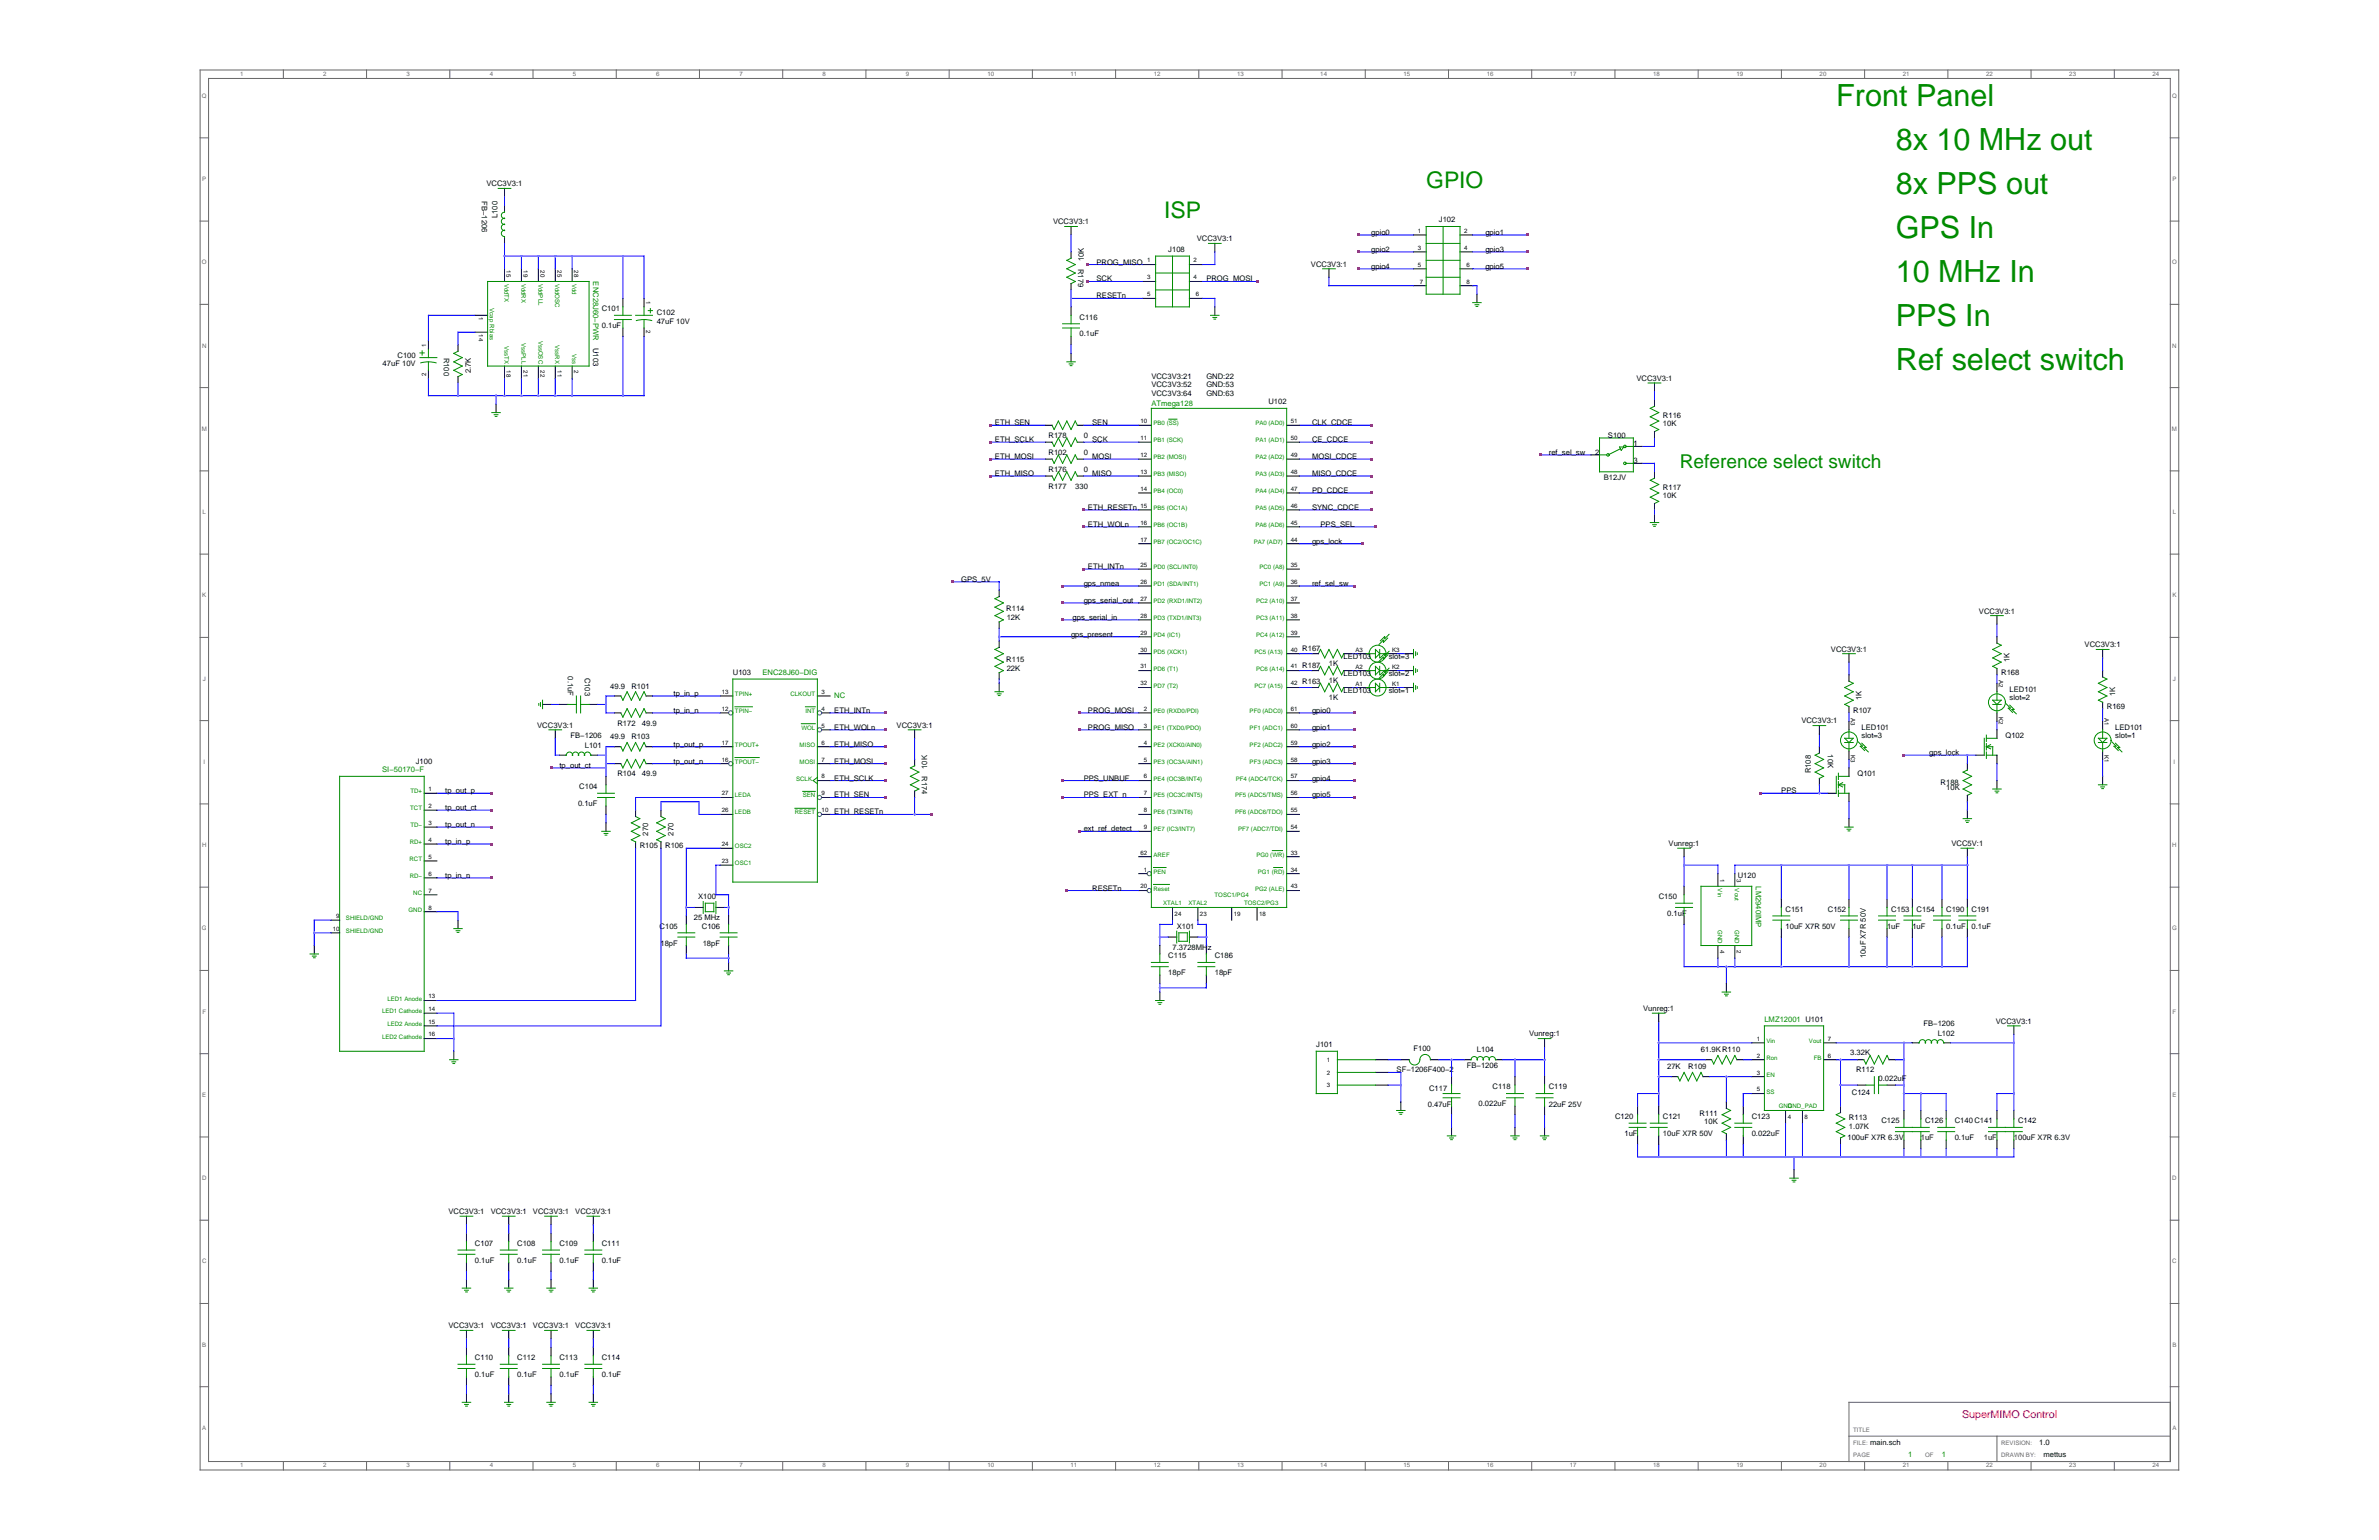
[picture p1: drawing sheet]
<svg xmlns="http://www.w3.org/2000/svg" width="432mm" height="279mm" viewBox="0 0 432 279" stroke-linecap="round" stroke-linejoin="round" font-family="sans-serif">
<defs><g id="words">
<g font-size="5.5" fill="#008b00">
<text x="333.3" y="19.3">Front Panel</text>
<text x="344.1" y="27.3">8x 10 MHz out</text>
<text x="344.1" y="35.3">8x PPS out</text>
<text x="344.1" y="43.2">GPS In</text>
<text x="344.1" y="51.2">10 MHz In</text>
<text x="344.1" y="59.2">PPS In</text>
<text x="344.1" y="67.2">Ref select switch</text>
</g>
<g font-size="4.2" fill="#008b00">
<text x="258.9" y="34.2">GPIO</text>
<text x="211.3" y="39.6">ISP</text>
</g>
<text font-size="3.5" fill="#008b00" x="304.9" y="84.8">Reference select switch</text>
<text font-size="1.9" fill="#f00" x="356.1" y="257.2">SuperMIMO Control</text>
<g font-size="1.4">
<text x="88.3" y="33.8">VCC3V3:1</text>
<text x="87.5" y="36.5" transform="rotate(90 87.5 36.5)">FB−1206</text>
<text x="90.3" y="39.6" transform="rotate(-90 90.3 39.6)">L100</text>
<text x="191.1" y="40.7">VCC3V3:1</text>
<text x="261.2" y="40.3">J102</text>
<text x="196.7" y="47.4" transform="rotate(-90 196.7 47.4)">10K</text>
<text x="199" y="48">PROG_MISO</text>
<text x="212.1" y="45.7">J108</text>
<text x="217.2" y="43.8">VCC3V3:1</text>
<text x="248.9" y="42.6">gpio0</text>
<text x="248.9" y="45.7">gpio2</text>
<text x="269.6" y="42.6">gpio1</text>
<text x="269.6" y="45.7">gpio3</text>
<text x="195.7" y="48.8" transform="rotate(90 195.7 48.8)">R179</text>
<text x="199" y="51.1">SCK</text>
<text x="219" y="51.1">PROG_MOSI</text>
<text x="237.9" y="48.4">VCC3V3:1</text>
<text x="248.9" y="48.8">gpio4</text>
<text x="269.6" y="48.8">gpio5</text>
<text x="109.2" y="56.4">C101</text>
<text x="109.2" y="59.5">0.1uF</text>
<text x="119.2" y="57.2">C102</text>
<text x="119.2" y="58.7">47uF 10V</text>
<text x="195.9" y="58">C116</text>
<text x="199" y="54.1">RESETn</text>
<text x="72.1" y="64.9">C100</text>
<text x="80.6" y="64.9" transform="rotate(90 80.6 64.9)">R100</text>
<text x="107.7" y="63.1" transform="rotate(90 107.7 63.1)">U103</text>
<text x="195.9" y="61">0.1uF</text>
<text x="69.5" y="66.4">47uF 10V</text>
<text x="85.4" y="67.7" transform="rotate(-90 85.4 67.7)">2.7K</text>
<text x="209" y="68.7">VCC3V3:21</text>
<text x="209" y="70.3">VCC3V3:52</text>
<text x="209" y="71.8">VCC3V3:64</text>
<text x="219" y="68.7">GND:22</text>
<text x="219" y="70.3">GND:53</text>
<text x="219" y="71.8">GND:63</text>
<text x="297" y="69.1">VCC3V3:1</text>
<text x="180.6" y="77.2">ETH_SEN</text>
<text x="198.2" y="77.2">SEN</text>
<text x="230.2" y="73.3">U102</text>
<text x="238.1" y="77.2">CLK_CDCE</text>
<text x="301.8" y="75.8">R116</text>
<text x="301.8" y="77.4">10K</text>
<text x="180.6" y="83.3">ETH_MOSI</text>
<text x="180.6" y="80.2">ETH_SCLK</text>
<text x="190.3" y="82.5">R102</text>
<text x="190.3" y="79.5">R178</text>
<text x="196.7" y="82.5">0</text>
<text x="196.7" y="79.5">0</text>
<text x="198.2" y="80.2">SCK</text>
<text x="198.2" y="83.3">MOSI</text>
<text x="238.1" y="80.2">CE_CDCE</text>
<text x="238.1" y="83.3">MOSI_CDCE</text>
<text x="281.1" y="82.5">ref_sel_sw</text>
<text x="289.6" y="82.5">2</text>
<text x="291.9" y="79.5">S100</text>
<text x="296.5" y="81">1</text>
<text x="180.6" y="86.4">ETH_MISO</text>
<text x="190.3" y="85.6">R176</text>
<text x="190.3" y="88.7">R177</text>
<text x="195.2" y="88.7">330</text>
<text x="196.7" y="85.6">0</text>
<text x="198.2" y="86.4">MISO</text>
<text x="238.1" y="86.4">MISO_CDCE</text>
<text x="238.1" y="89.4">PD_CDCE</text>
<text x="291.1" y="87.1">B12JV</text>
<text x="296.5" y="84.1">3</text>
<text x="301.8" y="88.9">R117</text>
<text x="197.5" y="92.5">ETH_RESETn</text>
<text x="197.5" y="95.6">ETH_WOLn</text>
<text x="238.1" y="92.5">SYNC_CDCE</text>
<text x="239.7" y="95.6">PPS_SEL</text>
<text x="301.8" y="90.4">10K</text>
<text x="238.1" y="98.6">gps_lock</text>
<text x="174.4" y="105.6">GPS_5V</text>
<text x="196.7" y="106.3">gps_nmea</text>
<text x="197.5" y="103.2">ETH_INTn</text>
<text x="238.1" y="106.3">ref_sel_sw</text>
<text x="182.6" y="110.9">R114</text>
<text x="182.7" y="112.5">12K</text>
<text x="194.7" y="112.5">gps_serial_in</text>
<text x="196.7" y="109.4">gps_serial_out</text>
<text x="359.2" y="111.3">VCC3V3:1</text>
<text x="194.4" y="115.5">gps_present</text>
<text x="236.4" y="118">R167</text>
<text x="243.9" y="119.6">LED103</text>
<text x="252.1" y="119.6">slot=3</text>
<text x="332.3" y="118.2">VCC3V3:1</text>
<text x="378.4" y="117.4">VCC3V3:1</text>
<text x="103.1" y="122.7" transform="rotate(90 103.1 122.7)">0.1uF</text>
<text x="106.2" y="123" transform="rotate(90 106.2 123)">C103</text>
<text x="110.8" y="124.9">49.9</text>
<text x="114.6" y="125">R101</text>
<text x="133" y="122.4">U103</text>
<text x="182.6" y="120.1">R115</text>
<text x="182.7" y="121.7">22K</text>
<text x="236.4" y="121.1">R187</text>
<text x="236.4" y="124.2">R163</text>
<text x="241.2" y="124">1K</text>
<text x="241.2" y="120.9">1K</text>
<text x="243.9" y="125.7">LED103</text>
<text x="243.9" y="122.7">LED103</text>
<text x="252.1" y="125.7">slot=1</text>
<text x="252.1" y="122.7">slot=2</text>
<text x="363.2" y="122.4">R168</text>
<text x="364.8" y="120.1" transform="rotate(-90 364.8 120.1)">1K</text>
<text x="364.8" y="125.5">LED101</text>
<text x="112" y="131.6">R172</text>
<text x="116.5" y="131.6">49.9</text>
<text x="122.3" y="126.3">tp_in_p</text>
<text x="122.3" y="129.3">tp_in_n</text>
<text x="151.4" y="129.3">ETH_INTn</text>
<text x="197.5" y="129.3">PROG_MOSI</text>
<text x="238.1" y="129.3">gpio0</text>
<text x="241.2" y="127">1K</text>
<text x="327" y="131.3">VCC3V3:1</text>
<text x="336.4" y="129.3">R107</text>
<text x="337.9" y="127" transform="rotate(-90 337.9 127)">1K</text>
<text x="364.8" y="127">slot=2</text>
<text x="382.4" y="128.6">R169</text>
<text x="383.9" y="126.3" transform="rotate(-90 383.9 126.3)">1K</text>
<text x="97.5" y="132">VCC3V3:1</text>
<text x="103.6" y="133.9">FB−1206</text>
<text x="106.1" y="135.7">L101</text>
<text x="110.8" y="134.1">49.9</text>
<text x="114.6" y="134.2">R103</text>
<text x="122.3" y="135.5">tp_out_p</text>
<text x="151.4" y="132.4">ETH_WOLn</text>
<text x="151.4" y="135.5">ETH_MISO</text>
<text x="162.7" y="132">VCC3V3:1</text>
<text x="197.5" y="132.4">PROG_MISO</text>
<text x="238.1" y="132.4">gpio1</text>
<text x="238.1" y="135.5">gpio2</text>
<text x="331.8" y="136.9" transform="rotate(90 331.8 136.9)">10K</text>
<text x="337.9" y="132.4">LED101</text>
<text x="337.9" y="133.9">slot=3</text>
<text x="350.2" y="137">gps_lock</text>
<text x="364" y="133.9">Q102</text>
<text x="383.9" y="132.4">LED101</text>
<text x="383.9" y="133.9">slot=1</text>
<text x="75.5" y="138.5">J100</text>
<text x="80.8" y="143.9">tp_out_p</text>
<text x="101.5" y="139.3">tp_out_ct</text>
<text x="105.1" y="143.2">C104</text>
<text x="112" y="140.9">R104</text>
<text x="116.5" y="140.9">49.9</text>
<text x="122.3" y="138.5">tp_out_n</text>
<text x="151.4" y="138.5">ETH_MOSI</text>
<text x="151.4" y="141.6">ETH_SCLK</text>
<text x="167.3" y="140.9" transform="rotate(90 167.3 140.9)">R174</text>
<text x="168.3" y="139.5" transform="rotate(-90 168.3 139.5)">10K</text>
<text x="196.7" y="141.6">PPS_UNBUF</text>
<text x="238.1" y="138.5">gpio3</text>
<text x="238.1" y="141.6">gpio4</text>
<text x="323.3" y="143.9">PPS</text>
<text x="328.7" y="140.3" transform="rotate(-90 328.7 140.3)">R108</text>
<text x="337.1" y="140.9">Q101</text>
<text x="352.2" y="142.4">R188</text>
<text x="353.2" y="143.4">10K</text>
<text x="80.8" y="147">tp_out_ct</text>
<text x="104.9" y="146.2">0.1uF</text>
<text x="151.4" y="144.7">ETH_SEN</text>
<text x="151.4" y="147.8">ETH_RESETn</text>
<text x="196.7" y="144.7">PPS_EXT_n</text>
<text x="238.1" y="144.7">gpio5</text>
<text x="80.8" y="150.1">tp_out_n</text>
<text x="80.8" y="153.1">tp_in_p</text>
<text x="116.1" y="153.9">R105</text>
<text x="117.7" y="151.6" transform="rotate(-90 117.7 151.6)">270</text>
<text x="120.7" y="153.9">R106</text>
<text x="122.3" y="151.6" transform="rotate(-90 122.3 151.6)">270</text>
<text x="196.7" y="150.8">ext_ref_detect</text>
<text x="302.9" y="153.5">Vunreg:1</text>
<text x="354.2" y="153.5">VCC5V:1</text>
<text x="80.8" y="159.3">tp_in_n</text>
<text x="198.2" y="161.6">RESETn</text>
<text x="315.4" y="159.3">U120</text>
<text x="125.9" y="166.9">25 MHz</text>
<text x="126.7" y="163.1">X100</text>
<text x="301.1" y="163.1">C150</text>
<text x="302.6" y="166.2">0.1uF</text>
<text x="324.1" y="165.4">C151</text>
<text x="331.8" y="165.4">C152</text>
<text x="343.3" y="165.4">C153</text>
<text x="347.9" y="165.4">C154</text>
<text x="353.2" y="165.4">C190</text>
<text x="357.9" y="165.4">C191</text>
<text x="119.7" y="168.5">C105</text>
<text x="119.9" y="171.5">18pF</text>
<text x="127.4" y="168.5">C106</text>
<text x="127.6" y="171.5">18pF</text>
<text x="212.1" y="173.8">C115</text>
<text x="212.8" y="172.3">7.3728MHz</text>
<text x="213.6" y="168.5">X101</text>
<text x="220.5" y="173.8">C186</text>
<text x="324.1" y="168.5">10uF X7R 50V</text>
<text x="338.7" y="173.8" transform="rotate(-90 338.7 173.8)">10uF X7R 50V</text>
<text x="342.5" y="168.5">1uF</text>
<text x="347.1" y="168.5">1uF</text>
<text x="353.2" y="168.5">0.1uF</text>
<text x="357.9" y="168.5">0.1uF</text>
<text x="212.1" y="176.9">18pF</text>
<text x="220.5" y="176.9">18pF</text>
<text x="298.3" y="183.4">Vunreg:1</text>
<text x="362.3" y="185.7">VCC3V3:1</text>
<text x="238.9" y="190">J101</text>
<text x="256.6" y="190.7">F100</text>
<text x="268.1" y="190.9">L104</text>
<text x="277.5" y="188">Vunreg:1</text>
<text x="308.7" y="190.9">61.9KR110</text>
<text x="335.8" y="191.5">3.32K</text>
<text x="349.1" y="186.1">FB−1206</text>
<text x="351.7" y="187.9">L102</text>
<text x="253.5" y="194.6">SF−1206F400−2</text>
<text x="259.4" y="197.9">C117</text>
<text x="266.2" y="193.8">FB−1206</text>
<text x="270.9" y="197.6">C118</text>
<text x="281.1" y="197.6">C119</text>
<text x="302.6" y="194">27K</text>
<text x="306.4" y="194">R109</text>
<text x="336.9" y="194.6">R112</text>
<text x="341" y="196.1">0.022uF</text>
<text x="259.2" y="200.9">0.47uF</text>
<text x="268.4" y="200.7">0.022uF</text>
<text x="281.1" y="200.9">22uF 25V</text>
<text x="293.1" y="203">C120</text>
<text x="301.8" y="203">C121</text>
<text x="308.5" y="202.5">R111</text>
<text x="309.3" y="204">10K</text>
<text x="317.9" y="203">C123</text>
<text x="335.6" y="203.2">R113</text>
<text x="336.1" y="198.6">C124</text>
<text x="341.5" y="203.8">C125</text>
<text x="349.4" y="203.8">C126</text>
<text x="354.8" y="203.8">C140 C141</text>
<text x="366.3" y="203.8">C142</text>
<text x="294.8" y="206.1">1uF</text>
<text x="301.8" y="206.1">10uF X7R 50V</text>
<text x="317.9" y="206.1">0.022uF</text>
<text x="335.3" y="206.8">100uF X7R 6.3V</text>
<text x="335.6" y="204.8">1.07K</text>
<text x="348.6" y="206.8">1uF</text>
<text x="354.8" y="206.8">0.1uF</text>
<text x="360.1" y="206.8">1uF</text>
<text x="365.5" y="206.8">100uF X7R 6.3V</text>
<text x="81.4" y="220.3">VCC3V3:1</text>
<text x="89.1" y="220.3">VCC3V3:1</text>
<text x="96.7" y="220.3">VCC3V3:1</text>
<text x="104.4" y="220.3">VCC3V3:1</text>
<text x="86.2" y="226">C107</text>
<text x="93.9" y="226">C108</text>
<text x="101.5" y="226">C109</text>
<text x="109.2" y="226">C111</text>
<text x="86.2" y="229.1">0.1uF</text>
<text x="93.9" y="229.1">0.1uF</text>
<text x="101.5" y="229.1">0.1uF</text>
<text x="109.2" y="229.1">0.1uF</text>
<text x="81.4" y="241">VCC3V3:1</text>
<text x="89.1" y="241">VCC3V3:1</text>
<text x="96.7" y="241">VCC3V3:1</text>
<text x="104.4" y="241">VCC3V3:1</text>
<text x="86.2" y="246.7">C110</text>
<text x="86.2" y="249.8">0.1uF</text>
<text x="93.9" y="246.7">C112</text>
<text x="93.9" y="249.8">0.1uF</text>
<text x="101.5" y="246.7">C113</text>
<text x="101.5" y="249.8">0.1uF</text>
<text x="109.2" y="246.7">C114</text>
<text x="109.2" y="249.8">0.1uF</text>
<text x="339.4" y="262.1">main.sch</text>
<text x="370.1" y="262.1">1.0</text>
<text x="370.9" y="264.4">mettus</text>
</g>
<g font-size="1.4" fill="#008b00">
<text x="107.7" y="51.1" transform="rotate(90 107.7 51.1)">ENC28J60−PWR</text>
<text x="209" y="73.7">ATmega128</text>
<text x="138.4" y="122.4">ENC28J60−DIG</text>
<text x="151.4" y="126.6">NC</text>
<text x="69.4" y="140.1">SI−50170−F</text>
<text x="318.7" y="160.8" transform="rotate(90 318.7 160.8)">LM2940IMP</text>
<text x="320.2" y="185.4">LMZ12001 U101</text>
<text x="346.3" y="264.4">1</text>
<text x="352.5" y="264.4">1</text>
</g>
<g font-size="1.1" fill="#666">
<text x="36.7" y="17.7">Q</text>
<text x="43.6" y="13.7">1</text>
<text x="58.7" y="13.7">2</text>
<text x="73.8" y="13.7">3</text>
<text x="88.9" y="13.7">4</text>
<text x="104" y="13.7">5</text>
<text x="119.1" y="13.7">6</text>
<text x="134.2" y="13.7">7</text>
<text x="149.3" y="13.7">8</text>
<text x="164.4" y="13.7">9</text>
<text x="179.2" y="13.7">10</text>
<text x="194.3" y="13.7">11</text>
<text x="209.4" y="13.7">12</text>
<text x="224.5" y="13.7">13</text>
<text x="239.6" y="13.7">14</text>
<text x="254.7" y="13.7">15</text>
<text x="269.8" y="13.7">16</text>
<text x="284.9" y="13.7">17</text>
<text x="300.1" y="13.7">18</text>
<text x="315.2" y="13.7">19</text>
<text x="330.3" y="13.7">20</text>
<text x="345.4" y="13.7">21</text>
<text x="360.5" y="13.7">22</text>
<text x="375.6" y="13.7">23</text>
<text x="390.7" y="13.7">24</text>
<text x="394.3" y="17.7">Q</text>
<text x="36.7" y="32.8">P</text>
<text x="394.3" y="32.8">P</text>
<text x="36.7" y="48">O</text>
<text x="394.3" y="48">O</text>
<text x="36.7" y="63.1">N</text>
<text x="394.3" y="63.1">N</text>
<text x="36.6" y="78.2">M</text>
<text x="394.2" y="78.2">M</text>
<text x="36.8" y="93.3">L</text>
<text x="394.4" y="93.3">L</text>
<text x="36.7" y="108.4">K</text>
<text x="394.3" y="108.4">K</text>
<text x="36.8" y="123.5">J</text>
<text x="394.4" y="123.5">J</text>
<text x="36.9" y="138.6">I</text>
<text x="394.5" y="138.6">I</text>
<text x="36.7" y="153.7">H</text>
<text x="394.3" y="153.7">H</text>
<text x="36.7" y="168.8">G</text>
<text x="394.3" y="168.8">G</text>
<text x="36.8" y="183.9">F</text>
<text x="394.3" y="183.9">F</text>
<text x="36.7" y="199">E</text>
<text x="394.3" y="199">E</text>
<text x="36.7" y="214.1">D</text>
<text x="394.3" y="214.1">D</text>
<text x="36.7" y="229.2">C</text>
<text x="394.3" y="229.2">C</text>
<text x="36.7" y="244.3">B</text>
<text x="394.3" y="244.3">B</text>
<text x="36.7" y="259.4">A</text>
<text x="336.4" y="262.1">FILE:</text>
<text x="336.4" y="259.8">TITLE</text>
<text x="363.2" y="262.1">REVISION:</text>
<text x="394.3" y="259.4">A</text>
<text x="43.6" y="266.2">1</text>
<text x="58.7" y="266.2">2</text>
<text x="73.8" y="266.2">3</text>
<text x="88.9" y="266.2">4</text>
<text x="104" y="266.2">5</text>
<text x="119.1" y="266.2">6</text>
<text x="134.2" y="266.2">7</text>
<text x="149.3" y="266.2">8</text>
<text x="164.4" y="266.2">9</text>
<text x="179.2" y="266.2">10</text>
<text x="194.3" y="266.2">11</text>
<text x="209.4" y="266.2">12</text>
<text x="224.5" y="266.2">13</text>
<text x="239.6" y="266.2">14</text>
<text x="254.7" y="266.2">15</text>
<text x="269.8" y="266.2">16</text>
<text x="284.9" y="266.2">17</text>
<text x="300.1" y="266.2">18</text>
<text x="315.2" y="266.2">19</text>
<text x="330.3" y="266.2">20</text>
<text x="336.4" y="264.4">PAGE</text>
<text x="345.4" y="266.2">21</text>
<text x="349.4" y="264.4">OF</text>
<text x="360.5" y="266.2">22</text>
<text x="363.2" y="264.4">DRAWN BY:</text>
<text x="375.6" y="266.2">23</text>
<text x="390.7" y="266.2">24</text>
</g>
<g font-size="1.1">
<text x="208.2" y="47.6">1</text>
<text x="216.7" y="47.6">2</text>
<text x="257.3" y="42.2">1</text>
<text x="257.3" y="45.3">3</text>
<text x="265.8" y="42.2">2</text>
<text x="265.8" y="45.3">4</text>
<text x="92" y="49.1" transform="rotate(90 92 49.1)">15</text>
<text x="95" y="49.1" transform="rotate(90 95 49.1)">19</text>
<text x="98.1" y="49.1" transform="rotate(90 98.1 49.1)">20</text>
<text x="101.2" y="49.1" transform="rotate(90 101.2 49.1)">25</text>
<text x="104.2" y="49.1" transform="rotate(90 104.2 49.1)">28</text>
<text x="208.2" y="50.7">3</text>
<text x="208.2" y="53.8">5</text>
<text x="216.7" y="50.7">4</text>
<text x="217" y="53.8">6</text>
<text x="257.3" y="48.4">5</text>
<text x="257.7" y="51.5">7</text>
<text x="266.2" y="48.4">6</text>
<text x="266.2" y="51.5">8</text>
<text x="86.9" y="57.6" transform="rotate(90 86.9 57.6)">1</text>
<text x="117.3" y="54.7" transform="rotate(90 117.3 54.7)">1</text>
<text x="117.3" y="59.9" transform="rotate(90 117.3 59.9)">2</text>
<text x="77.4" y="63" transform="rotate(-90 77.4 63)">1</text>
<text x="86.9" y="60.7" transform="rotate(90 86.9 60.7)">14</text>
<text x="77.4" y="68.2" transform="rotate(-90 77.4 68.2)">2</text>
<text x="92" y="67.2" transform="rotate(90 92 67.2)">18</text>
<text x="95" y="67.2" transform="rotate(90 95 67.2)">21</text>
<text x="98.1" y="67.2" transform="rotate(90 98.1 67.2)">22</text>
<text x="101.2" y="67.2" transform="rotate(90 101.2 67.2)">11</text>
<text x="104.2" y="67.2" transform="rotate(90 104.2 67.2)">2</text>
<text x="207" y="76.8">10</text>
<text x="234.3" y="76.8">51</text>
<text x="207" y="82.9">12</text>
<text x="207" y="79.8">11</text>
<text x="234.3" y="82.9">49</text>
<text x="234.3" y="79.8">50</text>
<text x="207" y="89.1">14</text>
<text x="207" y="86">13</text>
<text x="234.3" y="89.1">47</text>
<text x="234.3" y="86">48</text>
<text x="207" y="95.2">16</text>
<text x="207" y="92.1">15</text>
<text x="234.3" y="95.2">45</text>
<text x="234.3" y="92.1">46</text>
<text x="207" y="98.3">17</text>
<text x="234.3" y="98.3">44</text>
<text x="207" y="105.9">26</text>
<text x="207" y="102.9">25</text>
<text x="234.3" y="105.9">36</text>
<text x="234.3" y="102.9">35</text>
<text x="207" y="112.1">28</text>
<text x="207" y="109">27</text>
<text x="234.3" y="112.1">38</text>
<text x="234.3" y="109">37</text>
<text x="207" y="118.2">30</text>
<text x="207" y="115.1">29</text>
<text x="234.3" y="118.2">40</text>
<text x="234.3" y="115.1">39</text>
<text x="246" y="118.3">A3</text>
<text x="252.7" y="118.3">K3</text>
<text x="131" y="125.9">13</text>
<text x="149.1" y="125.9">3</text>
<text x="207" y="124.4">32</text>
<text x="207" y="121.3">31</text>
<text x="234.3" y="124.4">42</text>
<text x="234.3" y="121.3">41</text>
<text x="246" y="124.4">A1</text>
<text x="246" y="121.3">A2</text>
<text x="252.7" y="124.4">K1</text>
<text x="252.7" y="121.3">K2</text>
<text x="362.8" y="123.4" transform="rotate(90 362.8 123.4)">A2</text>
<text x="131" y="129">12</text>
<text x="149.1" y="129">4</text>
<text x="207.6" y="129">2</text>
<text x="234.3" y="129">61</text>
<text x="335.9" y="130.3" transform="rotate(90 335.9 130.3)">A3</text>
<text x="362.8" y="130.1" transform="rotate(90 362.8 130.1)">K2</text>
<text x="382" y="130.3" transform="rotate(90 382 130.3)">A1</text>
<text x="131" y="135.1">17</text>
<text x="149.1" y="132">5</text>
<text x="149.1" y="135.1">6</text>
<text x="207.6" y="135.1">4</text>
<text x="207.6" y="132">3</text>
<text x="234.3" y="135.1">59</text>
<text x="234.3" y="132">60</text>
<text x="335.9" y="137" transform="rotate(90 335.9 137)">K3</text>
<text x="382" y="137" transform="rotate(90 382 137)">K1</text>
<text x="77.8" y="143.5">1</text>
<text x="131" y="138.2">16</text>
<text x="149.1" y="138.2">7</text>
<text x="149.1" y="141.2">8</text>
<text x="207.6" y="141.2">6</text>
<text x="207.6" y="138.2">5</text>
<text x="234.3" y="141.2">57</text>
<text x="234.3" y="138.2">58</text>
<text x="77.8" y="146.6">2</text>
<text x="77.8" y="149.7">3</text>
<text x="131" y="144.3">27</text>
<text x="131" y="147.4">26</text>
<text x="149.1" y="144.3">9</text>
<text x="149.1" y="147.4">10</text>
<text x="207.6" y="147.4">8</text>
<text x="207.6" y="144.3">7</text>
<text x="234.3" y="147.4">55</text>
<text x="234.3" y="144.3">56</text>
<text x="77.8" y="152.7">4</text>
<text x="77.8" y="155.8">5</text>
<text x="131" y="153.5">24</text>
<text x="207" y="155">62</text>
<text x="207.6" y="150.4">9</text>
<text x="234.3" y="155">33</text>
<text x="234.3" y="150.4">54</text>
<text x="77.8" y="158.9">6</text>
<text x="77.8" y="162">7</text>
<text x="131" y="156.6">23</text>
<text x="207" y="161.2">20</text>
<text x="207.6" y="158.1">1</text>
<text x="234.3" y="158.1">34</text>
<text x="234.3" y="161.2">43</text>
<text x="312.2" y="159.4" transform="rotate(90 312.2 159.4)">1</text>
<text x="315.3" y="159.4" transform="rotate(90 315.3 159.4)">3</text>
<text x="61" y="166.6">9</text>
<text x="77.8" y="165">8</text>
<text x="213.2" y="166.2">24</text>
<text x="217.8" y="166.2">23</text>
<text x="223.9" y="166.2">19</text>
<text x="228.5" y="166.2">18</text>
<text x="60.4" y="168.9">10</text>
<text x="312.2" y="172.3" transform="rotate(90 312.2 172.3)">4</text>
<text x="315.3" y="172.3" transform="rotate(90 315.3 172.3)">2</text>
<text x="77.8" y="181.1">13</text>
<text x="77.8" y="183.4">14</text>
<text x="77.8" y="185.7">15</text>
<text x="77.8" y="188">16</text>
<text x="318.9" y="188.8">1</text>
<text x="318.9" y="191.9">2</text>
<text x="331.8" y="188.8">7</text>
<text x="331.8" y="191.9">6</text>
<text x="240.8" y="195">2</text>
<text x="240.8" y="192.6">1</text>
<text x="240.8" y="197.3">3</text>
<text x="318.9" y="195">3</text>
<text x="318.9" y="198">5</text>
<text x="324.5" y="203">4</text>
<text x="327.5" y="203">8</text>
</g>
<g font-size="1.1" fill="#008b00">
<text x="91.6" y="51.5" transform="rotate(90 91.6 51.5)">VddTX</text>
<text x="94.6" y="51.5" transform="rotate(90 94.6 51.5)">VddRX</text>
<text x="97.7" y="51.5" transform="rotate(90 97.7 51.5)">VddPLL</text>
<text x="100.8" y="51.5" transform="rotate(90 100.8 51.5)">VddOSC</text>
<text x="103.9" y="51.5" transform="rotate(90 103.9 51.5)">Vdd</text>
<text x="88.9" y="55.9" transform="rotate(90 88.9 55.9)">Vcap Rbias</text>
<text x="91.6" y="62.8" transform="rotate(90 91.6 62.8)">VssTX</text>
<text x="94.6" y="62.2" transform="rotate(90 94.6 62.2)">VssPLL</text>
<text x="97.7" y="61.8" transform="rotate(90 97.7 61.8)">VssOSC</text>
<text x="100.8" y="62.6" transform="rotate(90 100.8 62.6)">VssRX</text>
<text x="103.9" y="64.2" transform="rotate(90 103.9 64.2)">Vss</text>
<text x="209.4" y="77.2">PB0 (SS)</text>
<text x="227.9" y="77.2">PA0 (AD0)</text>
<text x="209.4" y="83.3">PB2 (MOSI)</text>
<text x="209.4" y="80.2">PB1 (SCK)</text>
<text x="227.9" y="83.3">PA2 (AD2)</text>
<text x="227.9" y="80.2">PA1 (AD1)</text>
<text x="209.4" y="89.4">PB4 (OC0)</text>
<text x="209.4" y="86.4">PB3 (MISO)</text>
<text x="227.9" y="89.4">PA4 (AD4)</text>
<text x="227.9" y="86.4">PA3 (AD3)</text>
<text x="209.4" y="95.6">PB6 (OC1B)</text>
<text x="209.4" y="92.5">PB5 (OC1A)</text>
<text x="227.9" y="95.6">PA6 (AD6)</text>
<text x="227.9" y="92.5">PA5 (AD5)</text>
<text x="209.4" y="98.6">PB7 (OC2/OC1C)</text>
<text x="227.5" y="98.6">PA7 (AD7)</text>
<text x="209.4" y="106.3">PD1 (SDA/INT1)</text>
<text x="209.4" y="103.2">PD0 (SCL/INT0)</text>
<text x="228.6" y="106.3">PC1 (A9)</text>
<text x="228.6" y="103.2">PC0 (A8)</text>
<text x="209.4" y="112.5">PD3 (TXD1/INT3)</text>
<text x="209.4" y="109.4">PD2 (RXD1/INT2)</text>
<text x="228" y="112.5">PC3 (A11)</text>
<text x="228" y="109.4">PC2 (A10)</text>
<text x="209.4" y="118.6">PD5 (XCK1)</text>
<text x="209.4" y="115.5">PD4 (IC1)</text>
<text x="227.7" y="118.6">PC5 (A13)</text>
<text x="228" y="115.5">PC4 (A12)</text>
<text x="209.4" y="124.7">PD7 (T2)</text>
<text x="209.4" y="121.7">PD6 (T1)</text>
<text x="227.7" y="124.7">PC7 (A15)</text>
<text x="228" y="121.7">PC6 (A14)</text>
<text x="133.4" y="126.3">TPIN+</text>
<text x="133.4" y="129.3">TPIN−</text>
<text x="143.5" y="126.3">CLKOUT</text>
<text x="146.2" y="129.3">INT</text>
<text x="209.4" y="129.3">PE0 (RXD0/PDI)</text>
<text x="226.8" y="129.3">PF0 (ADC0)</text>
<text x="133.4" y="135.5">TPOUT+</text>
<text x="145.1" y="135.5">MISO</text>
<text x="145.4" y="132.4">WOL</text>
<text x="209.4" y="135.5">PE2 (XCK0/AIN0)</text>
<text x="209.4" y="132.4">PE1 (TXD0/PDO)</text>
<text x="226.8" y="135.5">PF2 (ADC2)</text>
<text x="226.8" y="132.4">PF1 (ADC1)</text>
<text x="74.5" y="143.9">TD+</text>
<text x="133.4" y="138.5">TPOUT−</text>
<text x="144.5" y="141.6">SCLK</text>
<text x="145.1" y="138.5">MOSI</text>
<text x="209.4" y="141.6">PE4 (OC3B/INT4)</text>
<text x="209.4" y="138.5">PE3 (OC3A/AIN1)</text>
<text x="224.3" y="141.6">PF4 (ADC4/TCK)</text>
<text x="226.8" y="138.5">PF3 (ADC3)</text>
<text x="74.5" y="147">TCT</text>
<text x="133.4" y="144.7">LEDA</text>
<text x="133.4" y="147.8">LEDB</text>
<text x="144.3" y="147.8">RESET</text>
<text x="145.7" y="144.7">SEN</text>
<text x="209.4" y="147.8">PE6 (T3/INT6)</text>
<text x="209.4" y="144.7">PE5 (OC3C/INT5)</text>
<text x="224.2" y="147.8">PF6 (ADC6/TDO)</text>
<text x="224.2" y="144.7">PF5 (ADC5/TMS)</text>
<text x="74.4" y="153.1">RD+</text>
<text x="74.5" y="150.1">TD−</text>
<text x="133.4" y="153.9">OSC2</text>
<text x="209.4" y="150.8">PE7 (IC3/INT7)</text>
<text x="209.4" y="155.4">AREF</text>
<text x="224.7" y="150.8">PF7 (ADC7/TDI)</text>
<text x="228" y="155.4">PG0 (WR)</text>
<text x="74.3" y="156.2">RCT</text>
<text x="74.4" y="159.3">RD−</text>
<text x="133.4" y="157">OSC1</text>
<text x="209.4" y="161.6">Reset</text>
<text x="209.4" y="158.5">PEN</text>
<text x="227.8" y="161.6">PG2 (ALE)</text>
<text x="228.3" y="158.5">PG1 (RD)</text>
<text x="311.8" y="161.2" transform="rotate(90 311.8 161.2)">Vin</text>
<text x="314.9" y="161.2" transform="rotate(90 314.9 161.2)">Vout</text>
<text x="62.8" y="166.9">SHIELD/GND</text>
<text x="74.1" y="165.4">GND</text>
<text x="75" y="162.3">NC</text>
<text x="211.1" y="164.3">XTAL1</text>
<text x="215.7" y="164.3">XTAL2</text>
<text x="220.5" y="162.7">TOSC1/PG4</text>
<text x="225.8" y="164.3">TOSC2/PG3</text>
<text x="62.8" y="169.2">SHIELD/GND</text>
<text x="311.8" y="168.7" transform="rotate(90 311.8 168.7)">GND</text>
<text x="314.9" y="168.7" transform="rotate(90 314.9 168.7)">GND</text>
<text x="69.3" y="183.8">LED1 Cathode</text>
<text x="70.3" y="181.5">LED1 Anode</text>
<text x="69.3" y="188.4">LED2 Cathode</text>
<text x="70.3" y="186.1">LED2 Anode</text>
<text x="320.6" y="189.2">Vin</text>
<text x="328.3" y="189.2">Vout</text>
<text x="320.6" y="192.3">Ron</text>
<text x="320.6" y="195.3">EN</text>
<text x="329.2" y="192.3">FB</text>
<text x="320.6" y="198.4">SS</text>
<text x="322.9" y="201.1">GND</text>
<text x="324.5" y="201.1">GND_PAD</text>
</g>
</g></defs>
<g fill="none" stroke="#666" stroke-width=".18">
<path d="M36.3 12.7h359.2v254h-359.2zM37.9 14.2h356v251h-356zM51.4 12.7v1.5M66.5 12.7v1.5M81.6 12.7v1.5M96.7 12.7v1.5M111.9 12.7v1.5M127 12.7v1.5M142.1 12.7v1.5M157.2 12.7v1.5M172.3 12.7v1.5M187.4 12.7v1.5"/>
<path d="M202.5 12.7v1.5M217.6 12.7v1.5M232.7 12.7v1.5M247.8 12.7v1.5M262.9 12.7v1.5M278 12.7v1.5M293.1 12.7v1.5M308.2 12.7v1.5M323.3 12.7v1.5M338.4 12.7v1.5M353.5 12.7v1.5M368.6 12.7v1.5"/>
<path d="M383.8 12.7v1.5M36.3 25h1.6M393.9 25h1.6M36.3 55.2h1.6M36.3 40.1h1.6M393.9 55.2h1.6M393.9 40.1h1.6M36.3 70.3h1.6M393.9 70.3h1.6M36.3 85.4h1.6M393.9 85.4h1.6M36.3 115.6h1.6"/>
<path d="M36.3 100.5h1.6M393.9 115.6h1.6M393.9 100.5h1.6M36.3 130.7h1.6M393.9 130.7h1.6M36.3 145.9h1.6M393.9 145.9h1.6M36.3 176.1h1.6M36.3 161h1.6M393.9 176.1h1.6M393.9 161h1.6M36.3 191.2h1.6"/>
<path d="M393.9 191.2h1.6M36.3 206.3h1.6M393.9 206.3h1.6M36.3 236.5h1.6M36.3 221.4h1.6M393.9 236.5h1.6M393.9 221.4h1.6M36.3 251.6h1.6M393.9 254.4h-58.3v10.8M393.9 251.6h1.6M51.4 265.2v1.5M66.5 265.2v1.5"/>
<path d="M81.6 265.2v1.5M96.7 265.2v1.5M111.9 265.2v1.5M127 265.2v1.5M142.1 265.2v1.5M157.2 265.2v1.5M172.3 265.2v1.5M187.4 265.2v1.5M202.5 265.2v1.5M217.6 265.2v1.5M232.7 265.2v1.5M247.8 265.2v1.5"/>
<path d="M262.9 265.2v1.5M278 265.2v1.5M293.1 265.2v1.5M308.2 265.2v1.5M323.3 265.2v1.5M335.6 260.6h58.3M338.4 265.2v1.5M353.5 265.2v1.5M362.5 260.6v4.6M368.6 265.2v1.5M383.8 265.2v1.5"/>
</g>
<g fill="none" stroke="#000" stroke-width=".18">
<path d="M91.6 34.2v1.5M91.6 37.3v1.1M86.2 57.2h2.3M91.6 43v1.2M91.6 48.8v2.3M94.6 48.8v2.3M97.7 48.8v2.3M100.8 48.8v2.3M103.9 48.8v2.3M113.1 54.1v1.6M113.1 59.5v1.5M116.9 54.1v1.6"/>
<path d="M116.9 59.5v1.5M194.4 41.1v1.5M194.4 45.7v1.2M194.4 51.5v1.1M194.4 55.7v1.5M207.4 48h2.3M207.4 51.1h2.3M207.4 54.1h2.3M215.9 48h2.3M215.9 51.1h2.3M215.9 54.1h2.3M220.5 44.2v1.5"/>
<path d="M220.5 55.7v1.5M241.2 48.8v1.5M256.6 42.6h2.3M256.6 45.7h2.3M256.6 48.8h2.3M256.6 51.8h2.3M265 42.6h2.3M265 45.7h2.3M265 48.8h2.3M265 51.8h2.3M268.1 53.4v1.5M77.8 61.8v1.5"/>
<path d="M77.8 67.2v1.5M83.1 62.6v1.1M83.1 68.3v1.2M86.2 60.3h2.3M90 73.3v1.6M91.6 66.4v2.3M94.6 66.4v2.3M97.7 66.4v2.3M100.8 66.4v2.3M103.9 66.4v2.3M189.8 77.2h1.1M194.4 61v1.6"/>
<path d="M194.4 64.1v1.5M195.5 77.2h1.2M206.7 77.2h2.3M233.5 77.2h2.3M300.3 69.5v1.5M300.3 72.6v1.1M300.3 78.3v1.2M189.8 86.4h1.1M189.8 83.3h1.1M189.8 80.2h1.1M195.5 86.4h1.2M195.5 83.3h1.2"/>
<path d="M195.5 80.2h1.2M206.7 98.6h2.3M206.7 95.6h2.3M206.7 92.5h2.3M206.7 89.4h2.3M206.7 86.4h2.3M206.7 83.3h2.3M206.7 80.2h2.3M233.5 98.6h2.3M233.5 95.6h2.3M233.5 92.5h2.3M233.5 89.4h2.3"/>
<path d="M233.5 86.4h2.3M233.5 83.3h2.3M233.5 80.2h2.3M288.8 82.5h1.5M296.5 81h1.5M296.5 84.1h1.5M300.3 85.6v1.2M300.3 91.4v1.1M300.3 93.3v1.5M181.4 107.1v1.1M181.4 112.8v1.2M181.4 116.3v1.1"/>
<path d="M206.7 118.6h2.3M206.7 115.5h2.3M206.7 112.5h2.3M206.7 109.4h2.3M206.7 106.3h2.3M206.7 103.2h2.3M233.5 118.6h2.3M233.5 115.5h2.3M233.5 112.5h2.3M233.5 109.4h2.3M233.5 106.3h2.3M233.5 103.2h2.3"/>
<path d="M238.1 118.6h1.2M243.9 118.6h1.1M246.6 118.6h1.5M252 118.6h1.5M255 118.6h1.6M335.6 118.6v1.5M362.5 111.7v1.5M362.5 115.5v1.2M381.6 117.8v1.6M98.5 127.8h1.5M100.8 132.4v1.5M101.5 137h1.2"/>
<path d="M101.5 127.8h1.6M106.9 127.8h1.6M107.3 137h1.2M111.5 126.3h1.2M111.5 129.3h1.2M111.5 135.5h1.2M111.5 138.5h1.2M117.3 129.3h1.1M117.3 138.5h1.1M117.3 126.3h1.1M117.3 135.5h1.1M130.7 126.3h2.3"/>
<path d="M130.7 129.3h1.5M130.7 135.5h2.3M130.7 138.5h1.5M148.4 126.3h2.3M148.4 135.5h2.3M148.4 138.5h2.3M149.1 129.3h1.6M149.1 132.4h1.6M166 132.4v1.5M166 137.8v1.1M181.4 122v1.2M181.4 124v1.5"/>
<path d="M206.7 129.3h2.3M206.7 132.4h2.3M206.7 135.5h2.3M206.7 138.5h2.3M206.7 124.7h2.3M206.7 121.7h2.3M233.5 129.3h2.3M233.5 132.4h2.3M233.5 135.5h2.3M233.5 138.5h2.3M233.5 124.7h2.3M233.5 121.7h2.3"/>
<path d="M238.1 124.7h1.2M238.1 121.7h1.2M243.9 124.7h1.1M243.9 121.7h1.1M246.6 124.7h1.5M246.6 121.7h1.5M252 124.7h1.5M252 121.7h1.5M255 124.7h1.6M255 121.7h1.6M330.2 131.6v1.6M330.2 135.5v1.1"/>
<path d="M335.6 122.4v1.2M335.6 128.2v1.1M335.6 130.9v1.5M335.6 136.2v1.6M335.6 139.3v1.6M357.1 138.5v1.2M358.6 137h1.6M362.5 121.3v1.1M362.5 124v1.5M362.5 129.3v1.6M362.5 132.4v1.5M362.5 137v1.5"/>
<path d="M381.6 121.7v1.1M381.6 127.4v1.2M381.6 130.9v1.5M381.6 136.2v1.6M77 143.9h2.3M77 147h2.3M77 150.1h2.3M77 153.1h2.3M77 156.2h2.3M77 159.3h2.3M110 140.9v1.5M110 146.2v1.6"/>
<path d="M110 149.3v1.5M115.4 147v1.1M115.4 152.7v1.2M120 147v1.1M120 152.7v1.2M130.7 144.7h2.3M130.7 147.8h2.3M130.7 153.9h2.3M130.7 157h2.3M148.4 141.6h2.3M149.1 144.7h1.6M149.1 147.8h1.6"/>
<path d="M166 143.5v1.2M206.7 141.6h2.3M206.7 144.7h2.3M206.7 147.8h2.3M206.7 158.5h1.5M206.7 150.8h2.3M206.7 155.4h2.3M233.5 141.6h2.3M233.5 144.7h2.3M233.5 147.8h2.3M233.5 158.5h2.3M233.5 150.8h2.3"/>
<path d="M233.5 155.4h2.3M305.7 153.9v1.5M311.8 158.5v2.3M314.9 158.5v2.3M330.2 141.2v1.2M331.8 143.9h1.5M335.6 143.9v1.6M335.6 148.5v1.6M357.1 144.3v1.2M357.1 147v1.5M357.1 153.9v1.5M362.5 141.6v1.6"/>
<path d="M381.6 140.9v1.5M57 171.5v1.6M60.1 166.9h1.5M60.1 169.2h1.5M77 162.3h2.3M77 165.4h2.3M83.1 166.9v1.6M124.6 166.2v1.5M124.6 171.5v1.6M126.1 164.6h1.5M129.9 164.6h1.6M132.2 166.2v1.5"/>
<path d="M132.2 171.5v1.6M132.2 174.6v1.6M206.7 161.6h1.5M210.5 171.5v1.6M210.5 176.9v1.6M210.5 180v1.5M212.1 170h1.5M212.8 164.6v2.3M215.9 170h1.5M217.4 164.6v2.3M219 171.5v1.6M219 176.9v1.6"/>
<path d="M223.6 164.6v2.3M228.2 164.6v2.3M233.5 161.6h2.3M305.7 160.8v1.5M305.7 166.2v1.5M311.8 171.5v2.3M313.3 178.5v1.5M314.9 171.5v2.3M323.3 163.1v1.5M323.3 168.5v1.5M335.6 163.1v1.5M335.6 168.5v1.5"/>
<path d="M342.5 163.1v1.5M342.5 168.5v1.5M347.1 163.1v1.5M347.1 168.5v1.5M352.5 163.1v1.5M352.5 168.5v1.5M357.1 163.1v1.5M357.1 168.5v1.5M77 181.5h2.3M77 183.8h2.3M77 186.1h2.3M77 188.4h2.3"/>
<path d="M82.4 190.7v1.6M249.7 192.3h2.3M249.7 196.9h2.3M249.7 194.6h2.3M254.3 192.3h1.5M254.3 199.9v1.6M259.6 192.3h1.6M263.5 195.3v1.6M265.8 192.3h1.1M271.5 192.3h1.2M275 195.3v1.6M280.3 188.4v1.6"/>
<path d="M280.3 195.3v1.6M301.1 183.8v1.6M303.4 195.3h1.1M309.1 195.3h1.2M309.5 192.3h1.2M313.3 199.9v1.2M315.3 192.3h1.1M317.9 189.2h2.3M317.9 192.3h2.3M317.9 195.3h2.3M317.9 198.4h2.3M331 189.2h2.3"/>
<path d="M331 192.3h2.3M337.1 192.3h1.2M337.1 196.9h1.6M342.5 196.9h1.5M342.9 192.3h1.1M347.1 189.2h1.2M352.9 189.2h1.1M365.5 186.1v1.6M263.5 200.7v1.5M263.5 204.5v1.6M275 200.7v1.5M275 204.5v1.6"/>
<path d="M280.3 200.7v1.5M280.3 204.5v1.6M297.2 200.7v1.5M297.2 206.1v1.5M301.1 200.7v1.5M301.1 206.1v1.5M313.3 205.7v1.1M316.4 200.7v1.5M316.4 206.1v1.5M324.1 201.5v2.3M325.6 212.2v1.6M327.2 201.5v2.3"/>
<path d="M334.1 200.7v1.2M334.1 206.4v1.2M345.6 201.5v1.5M345.6 206.8v1.6M348.6 201.5v1.5M348.6 206.8v1.6M353.2 201.5v1.5M353.2 206.8v1.6M362.5 201.5v1.5M362.5 206.8v1.6M365.5 201.5v1.5M365.5 206.8v1.6"/>
<path d="M84.7 220.7v1.5M84.7 223.7v1.6M84.7 229.1v1.5M84.7 232.2v1.5M92.3 220.7v1.5M92.3 223.7v1.6M92.3 229.1v1.5M92.3 232.2v1.5M100 220.7v1.5M100 223.7v1.6M100 229.1v1.5M100 232.2v1.5"/>
<path d="M107.7 220.7v1.5M107.7 223.7v1.6M107.7 229.1v1.5M107.7 232.2v1.5M84.7 241.4v1.5M84.7 244.4v1.6M84.7 249.8v1.6M84.7 252.9v1.5M92.3 241.4v1.5M92.3 244.4v1.6M92.3 249.8v1.6M92.3 252.9v1.5"/>
<path d="M100 241.4v1.5M100 244.4v1.6M100 249.8v1.6M100 252.9v1.5M107.7 241.4v1.5M107.7 244.4v1.6M107.7 249.8v1.6M107.7 252.9v1.5"/>
</g>
<g fill="none" stroke="#008b00" stroke-width=".18">
<path d="M90.4 34.2h2.3M91.6 38.4v.1a.56 .56 0 0 0-.6 .6 .56 .56 0 0 0 .6 .5 .55 .55 0 0 0-.6 .6 .55 .55 0 0 0 .6 .5 .55 .55 0 0 0-.6 .6 .55 .55 0 0 0 .6 .5 .56 .56 0 0 0-.6 .5 .56 .56 0 0 0 .6 .6v.1M88.5 51.1h18.4v15.3h-18.4zM111.5 57.2h3.1M111.5 58h3.1M113.1 55.7v1.5M113.1 58v1.5M115.4 57.2h3M115.5 58.2a5.4 5.4 0 0 1 2.8 0M116.9 55.7v1.5M116.9 58v1.5M117.7 56.4h.7"/>
<path d="M118 56v.7M192.9 58.7h3M192.9 59.5h3M193.2 41.1h2.4M194.4 57.2v1.5M194.4 59.5v1.5M194.4 46.8l-.8 .4 1.6 .8-1.6 .8 1.6 .7-1.6 .8 1.6 .8-.8 .4M209.7 46.5h6.2v9.2h-6.2zM209.7 52.6h6.2M209.7 49.5h6.2M212.8 46.5v9.2M219.3 44.2h2.3"/>
<path d="M219.7 57.2h1.6M220.1 57.6h.7M220.3 57.9h.3M240.1 48.8h2.3M258.9 44.2h6.1M258.9 41.1h6.1v12.3h-6.1zM258.9 47.2h6.1M258.9 50.3h6.1M261.9 41.1v12.3M267.3 54.9h1.5M267.7 55.3h.7M267.9 55.6h.3"/>
<path d="M76.2 64.9h3.1M76.2 64h.8M76.4 65.8a5.4 5.4 0 0 1 2.8 0M76.6 63.7v.7M77.8 63.3v1.6M77.8 65.6v1.6M83.1 63.7l-.7 .4 1.5 .8-1.5 .7 1.5 .8-1.5 .8 1.5 .8-.8 .3M89.3 74.9h1.5M89.7 75.2h.7M89.9 75.5h.3M190.9 77.2l.4 .7 .8-1.5 .8 1.5 .7-1.5 .8 1.5 .8-1.5 .4 .8M193.6 65.6h1.6"/>
<path d="M194.1 66h.6M194.2 66.3h.4M209 74.1h24.5v90.5h-24.5zM212.1 76.1h1.5M290.3 79.5h6.2v6.1h-6.2zM299.1 69.5h2.3M300.3 73.7l-.8 .4 1.6 .8-1.6 .7 1.6 .8-1.6 .8 1.6 .7-.8 .4M190.9 80.2l.4 .8 .8-1.5 .8 1.5 .7-1.5 .8 1.5 .8-1.5 .4 .7M190.9 83.3l.4 .8 .8-1.6 .8 1.6 .7-1.6 .8 1.6 .8-1.6 .4 .8M190.9 86.4l.4 .7 .8-1.5 .8 1.5 .7-1.5 .8 1.5 .8-1.5 .4 .8M290.3 82.5h1.3M294 81.1h.7l-.4 .6z"/>
<path d="M294.1 81.4l-2 1M295.2 81h1.3M295.2 84.1h1.3M299.5 94.8h1.6M300 95.2h.6M300.1 95.5h.4M300.3 86.8l-.8 .3 1.6 .8-1.6 .8 1.6 .7-1.6 .8 1.6 .8-.8 .4M181.4 108.2l-.8 .4 1.5 .8-1.5 .8 1.5 .7-1.5 .8 1.5 .8-.7 .3M181.4 117.4l-.8 .4 1.5 .8-1.5 .8 1.5 .7-1.5 .8 1.5 .8-.7 .4M239.3 118.6l.4-.8 .7 1.6 .8-1.6 .8 1.6 .7-1.6 .8 1.6M243.9 118.6l-.4 .8M248.1 118.6h1.6"/>
<path d="M249.7 117.8l.7 .8-.7 .8zM250.4 118.6h1.6M250.4 117.8v1.6M251.9 118.8l-.8 .8v-.4l-.8 .8M251.9 115.8l-.8 .7v-.3l-.8 .7M252.1 118.2l-.8 .7v-.3l-.8 .7M252.1 115.1l-.8 .8v-.4l-.8 .8M256.6 117.8v1.6M256.9 118.3v.6M257.2 118.4v.4M334.4 118.6h2.3M361.3 111.7h2.3"/>
<path d="M362.5 116.7l.7 .4-1.5 .7 1.5 .8-1.5 .8 1.5 .7-1.5 .8 .8 .4M380.5 117.8h2.3M97.8 127.7v.3M98.1 127.5v.7M98.5 127v1.6M99.6 132.4h2.3M102.7 137h.1a.56 .56 0 0 1 .6-.6 .56 .56 0 0 1 .5 .6 .55 .55 0 0 1 .6-.6 .55 .55 0 0 1 .5 .6 .55 .55 0 0 1 .5-.6 .55 .55 0 0 1 .6 .6 .56 .56 0 0 1 .5-.6 .56 .56 0 0 1 .6 .6h.1M103.1 127.8h1.5M104.6 126.3v3M105.4 126.3v3M105.4 127.8h1.5M112.7 138.5l.4 .8 .7-1.5 .8 1.5 .8-1.5 .7 1.5 .8-1.5 .4 .7"/>
<path d="M112.7 135.5l.4 .7 .7-1.5 .8 1.5 .8-1.5 .7 1.5 .8-1.5 .4 .8M112.7 129.3l.4 .8 .7-1.5 .8 1.5 .8-1.5 .7 1.5 .8-1.5 .4 .7M112.7 126.3l.4 .7 .7-1.5 .8 1.5 .8-1.5 .7 1.5 .8-1.5 .4 .8M133 123.2h15.4v36.8h-15.4zM133.4 128.2h3.2M133.4 137.4h4.4M145.4 131.3h2.6M146.2 128.2h1.8M164.9 132.4h2.3M166 138.9l-.8 .4 1.6 .8-1.6 .8 1.6 .7-1.6 .8 1.6 .8-.8 .3M180.6 125.5h1.5M181 125.9h.7"/>
<path d="M181.2 126.2h.3M239.3 121.7l.4-.8 .7 1.5 .8-1.5 .8 1.5 .7-1.5 .8 1.5M239.3 124.7l.4-.7 .7 1.5 .8-1.5 .8 1.5 .7-1.5 .8 1.5M243.9 121.7l-.4 .7M243.9 124.7l-.4 .8M248.1 124.7h1.6M248.1 121.7h1.6M249.7 124l.7 .7-.7 .8zM249.7 120.9l.7 .8-.7 .7zM250.4 120.9v1.5M250.4 124v1.5M250.4 124.7h1.6"/>
<path d="M250.4 121.7h1.6M251.9 121.9l-.8 .8v-.4l-.8 .8M252.1 121.2l-.8 .8v-.4l-.8 .8M256.6 120.9v1.5M256.6 124v1.5M256.9 121.3v.7M256.9 124.4v.7M257.2 121.5v.3M257.2 124.6v.3M329.1 131.6h2.3M330.2 136.6l-.7 .4 1.5 .8-1.5 .7 1.5 .8-1.5 .8 1.5 .8-.8 .3M334.8 127.8l.8 .4"/>
<path d="M334.8 133.9h1.6l-.8 .8zM334.8 134.7h1.6M335.6 123.6l.8 .4-1.6 .7 1.6 .8-1.6 .8 1.6 .7-1.6 .8M335.6 132.4v1.5M335.6 134.7v1.5M337.3 134.6l.7 .8h-.3l.7 .8M337.9 134.8l.8 .8h-.4l.8 .8M357.1 139.7l-.8 .4 1.6 .8-1.6 .7 1.6 .8-1.6 .8 1.6 .7-.8 .4M360.2 133.9v3.1M360.5 137h2M360.5 133.9h2M360.5 135.5l.8 .4"/>
<path d="M360.5 133.4v1.1M360.5 134.9v1.2M360.5 136.4v1.2M360.5 135.5h1.2v1.5M361.3 135.1l-.8 .4M361.7 127.8h1.5M361.7 127h1.5l-.7 .8zM362.5 125.5v1.5M362.5 127.8v1.5M364.1 127.7l.8 .8h-.4l.8 .8M364.8 127.9l.8 .8h-.4l.8 .8M380.9 133.9h1.5l-.8 .8z"/>
<path d="M380.9 127l.7 .4M380.9 134.7h1.5M381.6 122.8l.8 .4-1.5 .8 1.5 .7-1.5 .8 1.5 .8-1.5 .7M381.6 132.4v1.5M381.6 134.7v1.5M383.3 134.6l.8 .8h-.4l.8 .8M384 134.8l.7 .8h-.3l.7 .8M61.6 140.9h15.4v49.8h-15.4zM108.5 143.9h3M108.5 144.7h3M109.2 150.8h1.6M109.6 151.2h.7"/>
<path d="M109.8 151.5h.3M110 142.4v1.5M110 144.7v1.5M115.4 148.1l.7 .4-1.5 .8 1.5 .8-1.5 .7 1.5 .8-1.5 .8 .8 .3M120 148.1l.7 .4-1.5 .8 1.5 .8-1.5 .7 1.5 .8-1.5 .8 .8 .3M144.3 146.6h3.7M145.7 143.6h2.3M148.4 141l-.8 .6 .8 .6M209.4 157.4h2.2M230.9 154.3h1.9M231.2 157.4h1.6M304.5 153.9h2.3"/>
<path d="M333.3 140.9v3M333.7 140.9h1.9M333.7 143.9h1.9M333.7 142.4l.7 .4M333.7 140.3v1.1M333.7 141.8v1.2M333.7 143.3v1.2M333.7 142.4h1.1v1.5M334.4 142l-.7 .4M334.8 150.1h1.6M335.3 150.4h.6M335.4 150.8h.4"/>
<path d="M355.9 153.9h2.3M356.3 148.5h1.6M356.7 148.9h.7M356.9 149.2h.3M361.7 143.2h1.5M362.1 143.5h.7M362.3 143.8h.3M380.9 142.4h1.5M381.3 142.8h.7M381.5 143.1h.3M56.3 173.1h1.5M56.7 173.5h.7"/>
<path d="M56.9 173.8h.3M82.4 168.5h1.5M82.8 168.9h.7M83 169.2h.3M123 169.2h3.1M123 170h3.1M124.6 167.7v1.5M124.6 170v1.5M127.6 163.6v2.1M128 163.9h1.6v1.5h-1.6zM129.9 163.6v2.1M130.7 169.2h3.1"/>
<path d="M130.7 170h3.1M131.5 176.2h1.5M131.9 176.5h.7M132.1 176.8h.3M132.2 167.7v1.5M132.2 170v1.5M209 174.6h3.1M209 175.4h3.1M209.4 160.5h2.9M210.5 173.1v1.5M210.5 175.4v1.5M213.6 168.9v2.2"/>
<path d="M214 169.2h1.5v1.6h-1.5zM215.9 168.9v2.2M217.4 174.6h3.1M217.4 175.4h3.1M219 173.1v1.5M219 175.4v1.5M304.1 164.6h3.1M304.1 163.9h3.1M305.7 162.3v1.6M305.7 164.6v1.6M308.7 160.8h9.2v10.7h-9.2zM312.6 180h1.5"/>
<path d="M321.8 166.9h3.1M321.8 166.2h3.1M323.3 164.6v1.6M323.3 166.9v1.6M334.1 166.9h3M334.1 166.2h3M335.6 164.6v1.6M335.6 166.9v1.6M341 166.9h3M341 166.2h3M342.5 164.6v1.6M342.5 166.9v1.6"/>
<path d="M345.6 166.9h3M345.6 166.2h3M347.1 164.6v1.6M347.1 166.9v1.6M350.9 166.9h3.1M350.9 166.2h3.1M352.5 164.6v1.6M352.5 166.9v1.6M355.5 166.9h3.1M355.5 166.2h3.1M357.1 164.6v1.6M357.1 166.9v1.6"/>
<path d="M81.6 192.3h1.5M82 192.6h.7M82.2 193h.3M209.7 181.5h1.6M210.2 181.9h.7M210.4 182.2h.3M238.9 190.7h3.8v7.7h-3.8zM242.7 196.9h7M242.7 192.3h7M242.7 194.6h7M255.8 192.3a.96 .96 0 0 0 .9 .9 .96 .96 0 0 0 1-.9 .96 .96 0 0 1 1-1 .96 .96 0 0 1 .9 1M261.9 199.2h3.1"/>
<path d="M261.9 198.4h3.1M263.5 196.9v1.5M263.5 199.2v1.5M266.9 192.3h.1a.56 .56 0 0 1 .6-.6 .56 .56 0 0 1 .5 .6 .55 .55 0 0 1 .6-.6 .55 .55 0 0 1 .5 .6 .55 .55 0 0 1 .6-.6 .55 .55 0 0 1 .5 .6 .56 .56 0 0 1 .6-.6 .56 .56 0 0 1 .5 .6h.1M273.4 199.2h3.1M273.4 198.4h3.1M275 196.9v1.5M275 199.2v1.5M278.8 199.2h3.1M278.8 198.4h3.1M279.2 188.4h2.3M280.3 196.9v1.5"/>
<path d="M280.3 199.2v1.5M299.9 183.8h2.3M304.5 195.3l.4 .8M309.1 195.3l-.4-.7-.7 1.5-.8-1.5-.8 1.5-.7-1.5-.8 1.5M310.7 192.3l.3 .7 .8-1.5 .8 1.5 .7-1.5 .8 1.5 .8-1.5 .4 .8M313 180.4h.7M313.2 180.7h.3M320.2 186.1h10.8v15.4h-10.8zM338.3 192.3l.4 .7 .7-1.5 .8 1.5 .8-1.5 .7 1.5 .8-1.5 .4 .8M338.7 196.9h1.5M340.2 195.3v3.1M341 195.3v3.1"/>
<path d="M341 196.9h1.5M348.3 189.2h.1a.56 .56 0 0 1 .5-.6 .56 .56 0 0 1 .6 .6 .55 .55 0 0 1 .5-.6 .55 .55 0 0 1 .6 .6 .55 .55 0 0 1 .5-.6 .55 .55 0 0 1 .6 .6 .56 .56 0 0 1 .5-.6 .56 .56 0 0 1 .6 .6h.1M364.4 186.1h2.3M253.5 201.5h1.5M253.9 201.9h.7M254.1 202.2h.3M262.7 206.1h1.5M263.1 206.5h.7M263.3 206.8h.3M274.2 206.1h1.5M274.6 206.5h.7M274.8 206.8h.3"/>
<path d="M279.6 206.1h1.5M280 206.5h.7M280.2 206.8h.3M295.7 203.8h3.1M295.7 204.5h3.1M297.2 202.2v1.6M297.2 204.5v1.6M299.5 203.8h3.1M299.5 204.5h3.1M301.1 202.2v1.6M301.1 204.5v1.6M312.6 205.3l.7 .4"/>
<path d="M313.3 201.1l.8 .4-1.5 .7 1.5 .8-1.5 .8 1.5 .7-1.5 .8M314.9 203.8h3M314.9 204.5h3M316.4 202.2v1.6M316.4 204.5v1.6M324.9 213.8h1.5M325.3 214.1h.7M325.5 214.4h.3M334.1 201.9l-.8 .3 1.5 .8-1.5 .8 1.5 .7-1.5 .8 1.5 .8M334.8 206.1l-.7 .4M344 204.5h6.2M344 205.3h6.2"/>
<path d="M345.6 203v1.5M345.6 205.3v1.5M348.6 203v1.5M348.6 205.3v1.5M351.7 204.5h3.1M351.7 205.3h3.1M353.2 203v1.5M353.2 205.3v1.5M360.9 204.5h6.2M360.9 205.3h6.2M362.5 203v1.5M362.5 205.3v1.5"/>
<path d="M365.5 203v1.5M365.5 205.3v1.5M83.1 226.8h3.1M83.1 227.6h3.1M83.5 220.7h2.3M83.9 233.7h1.5M84.3 234.1h.7M84.5 234.4h.3M84.7 225.3v1.5M84.7 227.6v1.5M90.8 226.8h3.1M90.8 227.6h3.1"/>
<path d="M91.2 220.7h2.3M91.6 233.7h1.5M92 234.1h.7M92.2 234.4h.3M92.3 225.3v1.5M92.3 227.6v1.5M98.5 226.8h3M98.5 227.6h3M98.9 220.7h2.3M99.2 233.7h1.6M99.7 234.1h.7M99.9 234.4h.3"/>
<path d="M100 225.3v1.5M100 227.6v1.5M106.2 226.8h3M106.2 227.6h3M106.5 220.7h2.3M106.9 233.7h1.6M107.3 234.1h.7M107.5 234.4h.3M107.7 225.3v1.5M107.7 227.6v1.5M83.1 247.5h3.1M83.1 248.3h3.1"/>
<path d="M83.5 241.4h2.3M83.9 254.4h1.5M84.3 254.8h.7M84.5 255.1h.3M84.7 246v1.5M84.7 248.3v1.5M90.8 247.5h3.1M90.8 248.3h3.1M91.2 241.4h2.3M91.6 254.4h1.5M92 254.8h.7M92.2 255.1h.3"/>
<path d="M92.3 246v1.5M92.3 248.3v1.5M98.5 247.5h3M98.5 248.3h3M98.9 241.4h2.3M99.2 254.4h1.6M99.7 254.8h.7M99.9 255.1h.3M100 246v1.5M100 248.3v1.5M106.2 247.5h3M106.2 248.3h3"/>
<path d="M106.5 241.4h2.3M106.9 254.4h1.6M107.3 254.8h.7M107.5 255.1h.3M107.7 246v1.5M107.7 248.3v1.5"/>
<circle cx="291.9" cy="82.5" r=".23"/>
<circle cx="294.9" cy="81" r=".23"/>
<circle cx="294.9" cy="84.1" r=".23"/>
<circle cx="250" cy="118.6" r="1.53"/>
<circle cx="250" cy="124.7" r="1.53"/>
<circle cx="250" cy="121.7" r="1.53"/>
<circle cx="335.6" cy="134.3" r="1.53"/>
<circle cx="362.5" cy="127.4" r="1.53"/>
<circle cx="381.6" cy="134.3" r="1.53"/>
</g>
<g fill="none" stroke="#00f" stroke-width=".18">
<path d="M91.6 35.7v1.6M86.2 57.2h-8.4v4.6M91.6 44.2v4.6M91.6 46.5h25.3v7.6M94.6 46.5v2.3M97.7 46.5v2.3M100.8 46.5v2.3M103.9 46.5v2.3M113.1 46.5v7.6M194.4 54.1h13M194.4 42.6v3.1M194.4 52.6v3.1"/>
<path d="M197.5 48h9.9M197.5 51.1h9.9M218.2 51.1h10M218.2 54.1h2.3v1.6M220.5 45.7v2.3h-2.3M241.2 50.3v1.5h15.4M246.6 42.6h10M246.6 45.7h10M246.6 48.8h10M267.3 42.6h10M267.3 45.7h10M267.3 48.8h10"/>
<path d="M267.3 51.8h.8v1.6M83.1 69.5v2.3M86.2 60.3h-3.1v2.3M90 71.8v1.5M91.6 68.7v3.1M94.6 68.7v3.1M97.7 68.7v3.1M100.8 68.7v3.1M103.9 68.7v3.1M113.1 61v10.8M116.9 61v10.8h-39.1v-3.1M179.8 77.2h10"/>
<path d="M194.4 62.6v1.5M196.7 77.2h10M235.8 77.2h13.1M300.3 79.5v1.5h-2.3M300.3 71v1.6M179.8 80.2h10M179.8 83.3h10M179.8 86.4h10M196.7 95.6h10M196.7 80.2h10M196.7 83.3h10M196.7 86.4h10"/>
<path d="M196.7 92.5h10M235.8 95.6h13.9M235.8 80.2h13.1M235.8 83.3h13.1M235.8 86.4h13.1M235.8 89.4h13.1M235.8 92.5h13.1M235.8 98.6h11.5M279.6 82.5h9.2M298 84.1h2.3v1.5M300.3 92.5v.8M172.9 105.6h8.5v1.5"/>
<path d="M181.4 115.5h25.3M181.4 114v2.3M192.9 106.3h13.8M192.9 109.4h13.8M192.9 112.5h13.8M196.7 103.2h10M235.8 106.3h10M235.8 118.6h2.3M245 118.6h1.6M253.5 118.6h1.5M362.5 113.2v2.3M381.6 119.4v2.3"/>
<path d="M100 139.3h10M100 127.8h1.5M100.8 133.9v3.1h.7M108.5 137h1.5M108.5 127.8h1.5M110 138.5h1.5M111.5 126.3h-1.5v3h1.5M111.5 135.5h-1.5v5.4M118.4 135.5h12.3M118.4 138.5h12.3M118.4 126.3h12.3M118.4 129.3h12.3"/>
<path d="M150.7 135.5h9.9M150.7 138.5h9.9M150.7 129.3h9.9M150.7 132.4h9.9M166 133.9v3.9M181.4 123.2v.8M195.9 129.3h10.8M195.9 132.4h10.8M235.8 135.5h10M235.8 138.5h10M235.8 129.3h10M235.8 132.4h10"/>
<path d="M235.8 121.7h2.3M235.8 124.7h2.3M245 121.7h1.6M245 124.7h1.6M253.5 121.7h1.5M253.5 124.7h1.5M330.2 133.2v2.3M335.6 120.1v2.3M335.6 129.3v1.6M335.6 137.8v1.5M345.6 137h13M357.1 137v1.5"/>
<path d="M362.5 122.4v1.6M362.5 130.9v1.5M362.5 138.5v3.1M381.6 128.6v2.3M381.6 137.8v3.1M79.3 143.9h10M79.3 147h10M79.3 150.1h10M79.3 153.1h10M79.3 159.3h10M110 147.8v1.5M115.4 153.9v27.6h-36.1"/>
<path d="M120 147v-1.5h6.9v2.3h3.8M120 153.9v32.2h-40.7M130.7 153.9h-6.1v12.3M130.7 157h-.8v5.3h2.3v3.9M130.7 144.7h-15.3v2.3M150.7 144.7h9.9M150.7 147.8h18.4M150.7 141.6h9.9M166 144.7v3.1M192.9 144.7h13.8M192.9 141.6h13.8M195.9 150.8h10.8"/>
<path d="M235.8 144.7h10M235.8 141.6h10M305.7 157h6.1v1.5M305.7 155.4v5.4M319.5 143.9h12.3M323.3 157v6.1M330.2 142.4v1.5M335.6 145.5v3M335.6 157v6.1M342.5 157v6.1M347.1 157v6.1M352.5 157v6.1"/>
<path d="M357.1 157h-42.2v1.5M357.1 145.5v1.5M357.1 155.4v7.7M57 169.2h3.1M60.1 166.9h-3.1v4.6M79.3 165.4h3.8v1.5M124.6 173.1v.7h7.6M124.6 164.6h1.5M131.5 164.6h.7M132.2 173.1v1.5M193.6 161.6h13.1M210.5 170h1.6"/>
<path d="M210.5 178.5v1.5M212.8 166.9v.8h-2.3v3.8M217.4 166.9v.8h1.6v3.8M217.4 170h1.6M219 178.5v.7h-8.5M305.7 167.7v7.7h51.4v-5.4M311.8 173.8v1.6M313.3 175.4v3.1M314.9 173.8v1.6M323.3 170v5.4M335.6 170v5.4M342.5 170v5.4"/>
<path d="M347.1 170v5.4M352.5 170v5.4M79.3 183.8h3.1v6.9M79.3 188.4h3.1M252 192.3h2.3M252 196.9h2.3M252 194.6h2.3v5.3M261.2 192.3h4.6M263.5 192.3v3M272.7 192.3h7.6M275 192.3v3M280.3 190v5.3"/>
<path d="M301.1 198.4h-3.9v2.3M301.1 192.3h8.4M301.1 185.4v15.3M301.1 189.2h16.8M301.1 195.3h2.3M310.3 195.3h7.6M313.3 195.3v4.6M316.4 192.3h1.5M317.9 198.4h-1.5v2.3M333.3 192.3h3.8M333.3 189.2h13.8M334.1 192.3v8.4"/>
<path d="M334.1 196.9h3M344 192.3h1.6M344 196.9h1.6M345.6 198.4h7.6v3.1M345.6 189.2v12.3M348.6 198.4v3.1M354 189.2h11.5M365.5 198.4h-3v3.1M365.5 187.7v13.8M263.5 202.2v2.3M275 202.2v2.3M280.3 202.2v2.3"/>
<path d="M297.2 207.6v2.3h68.3v-1.5M301.1 207.6v2.3M313.3 206.8v3.1M316.4 207.6v2.3M324.1 203.8v6.1M325.6 209.9v2.3M327.2 203.8v6.1M334.1 207.6v2.3M345.6 208.4v1.5M348.6 208.4v1.5M353.2 208.4v1.5M362.5 208.4v1.5"/>
<path d="M84.7 222.2v1.5M84.7 230.6v1.6M92.3 222.2v1.5M92.3 230.6v1.6M100 222.2v1.5M100 230.6v1.6M107.7 222.2v1.5M107.7 230.6v1.6M84.7 242.9v1.5M84.7 251.4v1.5M92.3 242.9v1.5M92.3 251.4v1.5"/>
<path d="M100 242.9v1.5M100 251.4v1.5M107.7 242.9v1.5M107.7 251.4v1.5"/>
</g>
<g fill="none" stroke="#008b8b" stroke-width=".18">
<circle cx="132.6" cy="129.3" r=".38"/>
<circle cx="132.6" cy="138.5" r=".38"/>
<circle cx="148.7" cy="129.3" r=".38"/>
<circle cx="148.7" cy="132.4" r=".38"/>
<circle cx="148.7" cy="144.7" r=".38"/>
<circle cx="148.7" cy="147.8" r=".38"/>
<circle cx="208.6" cy="158.5" r=".38"/>
<circle cx="208.6" cy="161.6" r=".38"/>
</g>
<path d="M319.3 143.7h.4v.5h-.4z" fill="#f00"/>
<circle cx="330.2" cy="143.9" r=".19" fill="#a020f0"/>
<g fill="#f00">
<path d="M249.4 95.3h.5v.5h-.5z"/>
<path d="M248.7 76.9h.4v.5h-.4z"/>
<path d="M248.7 80h.4v.5h-.4z"/>
<path d="M248.7 83.1h.4v.4h-.4z"/>
<path d="M248.7 86.1h.4v.5h-.4z"/>
<path d="M248.7 89.2h.4v.5h-.4z"/>
<path d="M248.7 92.3h.4v.4h-.4z"/>
</g>
<g fill="#a020f0">
<circle cx="219" cy="170" r=".19"/>
<circle cx="210.5" cy="170" r=".19"/>
<circle cx="210.5" cy="179.2" r=".19"/>
<circle cx="124.6" cy="164.6" r=".19"/>
<circle cx="132.2" cy="164.6" r=".19"/>
<circle cx="132.2" cy="173.8" r=".19"/>
<circle cx="91.6" cy="46.5" r=".19"/>
<circle cx="103.9" cy="46.5" r=".19"/>
<circle cx="100.8" cy="46.5" r=".19"/>
<circle cx="97.7" cy="46.5" r=".19"/>
<circle cx="94.6" cy="46.5" r=".19"/>
<circle cx="113.1" cy="46.5" r=".19"/>
<circle cx="91.6" cy="71.8" r=".19"/>
<circle cx="113.1" cy="71.8" r=".19"/>
<circle cx="94.6" cy="71.8" r=".19"/>
<circle cx="97.7" cy="71.8" r=".19"/>
<circle cx="100.8" cy="71.8" r=".19"/>
<circle cx="103.9" cy="71.8" r=".19"/>
<circle cx="90" cy="71.8" r=".19"/>
<circle cx="83.1" cy="71.8" r=".19"/>
<circle cx="110" cy="137" r=".19"/>
<circle cx="110" cy="138.5" r=".19"/>
<circle cx="110" cy="139.3" r=".19"/>
</g>
<path d="M99.8 139.1h.4v.4h-.4z" fill="#f00"/>
<circle cx="110" cy="139.3" r=".19" fill="#a020f0"/>
<g fill="#f00">
<path d="M89 146.8h.5v.4h-.5z"/>
<path d="M89 143.7h.5v.5h-.5z"/>
<path d="M89 149.8h.5v.5h-.5z"/>
<path d="M89 152.9h.5v.5h-.5z"/>
<path d="M89 159h.5v.5h-.5z"/>
</g>
<g fill="#a020f0">
<circle cx="110" cy="127.8" r=".19"/>
<circle cx="275" cy="192.3" r=".19"/>
<circle cx="280.3" cy="192.3" r=".19"/>
<circle cx="324.1" cy="209.9" r=".19"/>
<circle cx="327.2" cy="209.9" r=".19"/>
<circle cx="325.6" cy="209.9" r=".19"/>
<circle cx="316.4" cy="209.9" r=".19"/>
<circle cx="301.1" cy="209.9" r=".19"/>
<circle cx="345.6" cy="209.9" r=".19"/>
<circle cx="334.1" cy="209.9" r=".19"/>
<circle cx="313.3" cy="209.9" r=".19"/>
<circle cx="348.6" cy="209.9" r=".19"/>
<circle cx="353.2" cy="209.9" r=".19"/>
<circle cx="362.5" cy="209.9" r=".19"/>
<circle cx="301.1" cy="192.3" r=".19"/>
<circle cx="301.1" cy="189.2" r=".19"/>
<circle cx="301.1" cy="195.3" r=".19"/>
<circle cx="301.1" cy="198.4" r=".19"/>
<circle cx="345.6" cy="189.2" r=".19"/>
<circle cx="345.6" cy="192.3" r=".19"/>
<circle cx="345.6" cy="196.9" r=".19"/>
<circle cx="345.6" cy="198.4" r=".19"/>
<circle cx="334.1" cy="192.3" r=".19"/>
<circle cx="334.1" cy="196.9" r=".19"/>
<circle cx="313.3" cy="195.3" r=".19"/>
<circle cx="348.6" cy="198.4" r=".19"/>
</g>
<g fill="#f00">
<path d="M247.1 98.4h.5v.5h-.5z"/>
<path d="M192.6 141.4h.5v.4h-.5z"/>
<path d="M192.6 106.1h.5v.4h-.5z"/>
<path d="M192.6 109.2h.5v.4h-.5z"/>
<path d="M192.6 112.2h.5v.5h-.5z"/>
<path d="M160.4 129.1h.5v.5h-.5z"/>
<path d="M160.4 132.2h.5v.4h-.5z"/>
<path d="M160.4 135.2h.5v.5h-.5z"/>
<path d="M160.4 138.3h.5v.5h-.5z"/>
<path d="M160.4 141.4h.5v.4h-.5z"/>
<path d="M160.4 144.5h.5v.4h-.5z"/>
<path d="M168.8 147.5h.5v.5h-.5z"/>
</g>
<circle cx="166" cy="147.8" r=".19" fill="#a020f0"/>
<g fill="#f00">
<path d="M196.5 103h.4v.5h-.4z"/>
<path d="M179.6 86.1h.5v.5h-.5z"/>
<path d="M179.6 83.1h.5v.4h-.5z"/>
<path d="M179.6 80h.5v.5h-.5z"/>
<path d="M179.6 76.9h.5v.5h-.5z"/>
<path d="M227.9 50.8h.5v.5h-.5z"/>
<path d="M197.2 47.8h.5v.4h-.5z"/>
<path d="M197.2 50.8h.5v.5h-.5z"/>
</g>
<circle cx="194.4" cy="54.1" r=".19" fill="#a020f0"/>
<path d="M193.4 161.3h.5v.5h-.5z" fill="#f00"/>
<circle cx="166" cy="147.8" r=".19" fill="#a020f0"/>
<path d="M345.3 136.8h.5v.4h-.5z" fill="#f00"/>
<circle cx="357.1" cy="137" r=".19" fill="#a020f0"/>
<g fill="#f00">
<path d="M196.5 92.3h.4v.4h-.4z"/>
<path d="M196.5 95.3h.4v.5h-.4z"/>
<path d="M192.6 144.5h.5v.4h-.5z"/>
</g>
<g fill="#a020f0">
<circle cx="353.2" cy="209.9" r=".19"/>
<circle cx="365.5" cy="189.2" r=".19"/>
<circle cx="365.5" cy="198.4" r=".19"/>
<circle cx="362.5" cy="209.9" r=".19"/>
<circle cx="345.6" cy="198.4" r=".19"/>
<circle cx="348.6" cy="198.4" r=".19"/>
<circle cx="57" cy="169.2" r=".19"/>
<circle cx="82.4" cy="188.4" r=".19"/>
</g>
<g fill="#f00">
<path d="M195.7 132.2h.5v.4h-.5z"/>
<path d="M195.7 129.1h.5v.5h-.5z"/>
</g>
<g fill="#a020f0">
<circle cx="311.8" cy="175.4" r=".19"/>
<circle cx="314.9" cy="175.4" r=".19"/>
<circle cx="313.3" cy="175.4" r=".19"/>
<circle cx="305.7" cy="157" r=".19"/>
<circle cx="323.3" cy="157" r=".19"/>
<circle cx="323.3" cy="175.4" r=".19"/>
<circle cx="357.1" cy="157" r=".19"/>
<circle cx="347.1" cy="157" r=".19"/>
<circle cx="342.5" cy="157" r=".19"/>
<circle cx="335.6" cy="157" r=".19"/>
<circle cx="352.5" cy="157" r=".19"/>
<circle cx="347.1" cy="175.4" r=".19"/>
<circle cx="342.5" cy="175.4" r=".19"/>
<circle cx="335.6" cy="175.4" r=".19"/>
<circle cx="352.5" cy="175.4" r=".19"/>
<circle cx="181.4" cy="115.5" r=".19"/>
</g>
<path d="M172.7 105.3h.4v.5h-.4z" fill="#f00"/>
<g fill="#a020f0">
<circle cx="181.4" cy="115.5" r=".19"/>
<circle cx="254.3" cy="196.9" r=".19"/>
<circle cx="263.5" cy="192.3" r=".19"/>
<circle cx="280.3" cy="192.3" r=".19"/>
<circle cx="275" cy="192.3" r=".19"/>
</g>
<g fill="#f00">
<path d="M279.3 82.3h.5v.5h-.5z"/>
<path d="M245.6 106.1h.4v.4h-.4z"/>
<path d="M195.7 150.6h.5v.5h-.5z"/>
<path d="M245.6 129.1h.4v.5h-.4z"/>
<path d="M245.6 132.2h.4v.4h-.4z"/>
<path d="M245.6 135.2h.4v.5h-.4z"/>
<path d="M245.6 138.3h.4v.5h-.4z"/>
<path d="M245.6 141.4h.4v.4h-.4z"/>
<path d="M245.6 144.5h.4v.4h-.4z"/>
<path d="M246.4 42.4h.4v.5h-.4z"/>
<path d="M277 42.4h.5v.5h-.5z"/>
<path d="M246.4 45.5h.4v.4h-.4z"/>
<path d="M277 45.5h.5v.4h-.5z"/>
<path d="M246.4 48.5h.4v.5h-.4z"/>
<path d="M277 48.5h.5v.5h-.5z"/>
</g>
<use href="#words"/>
</svg>
